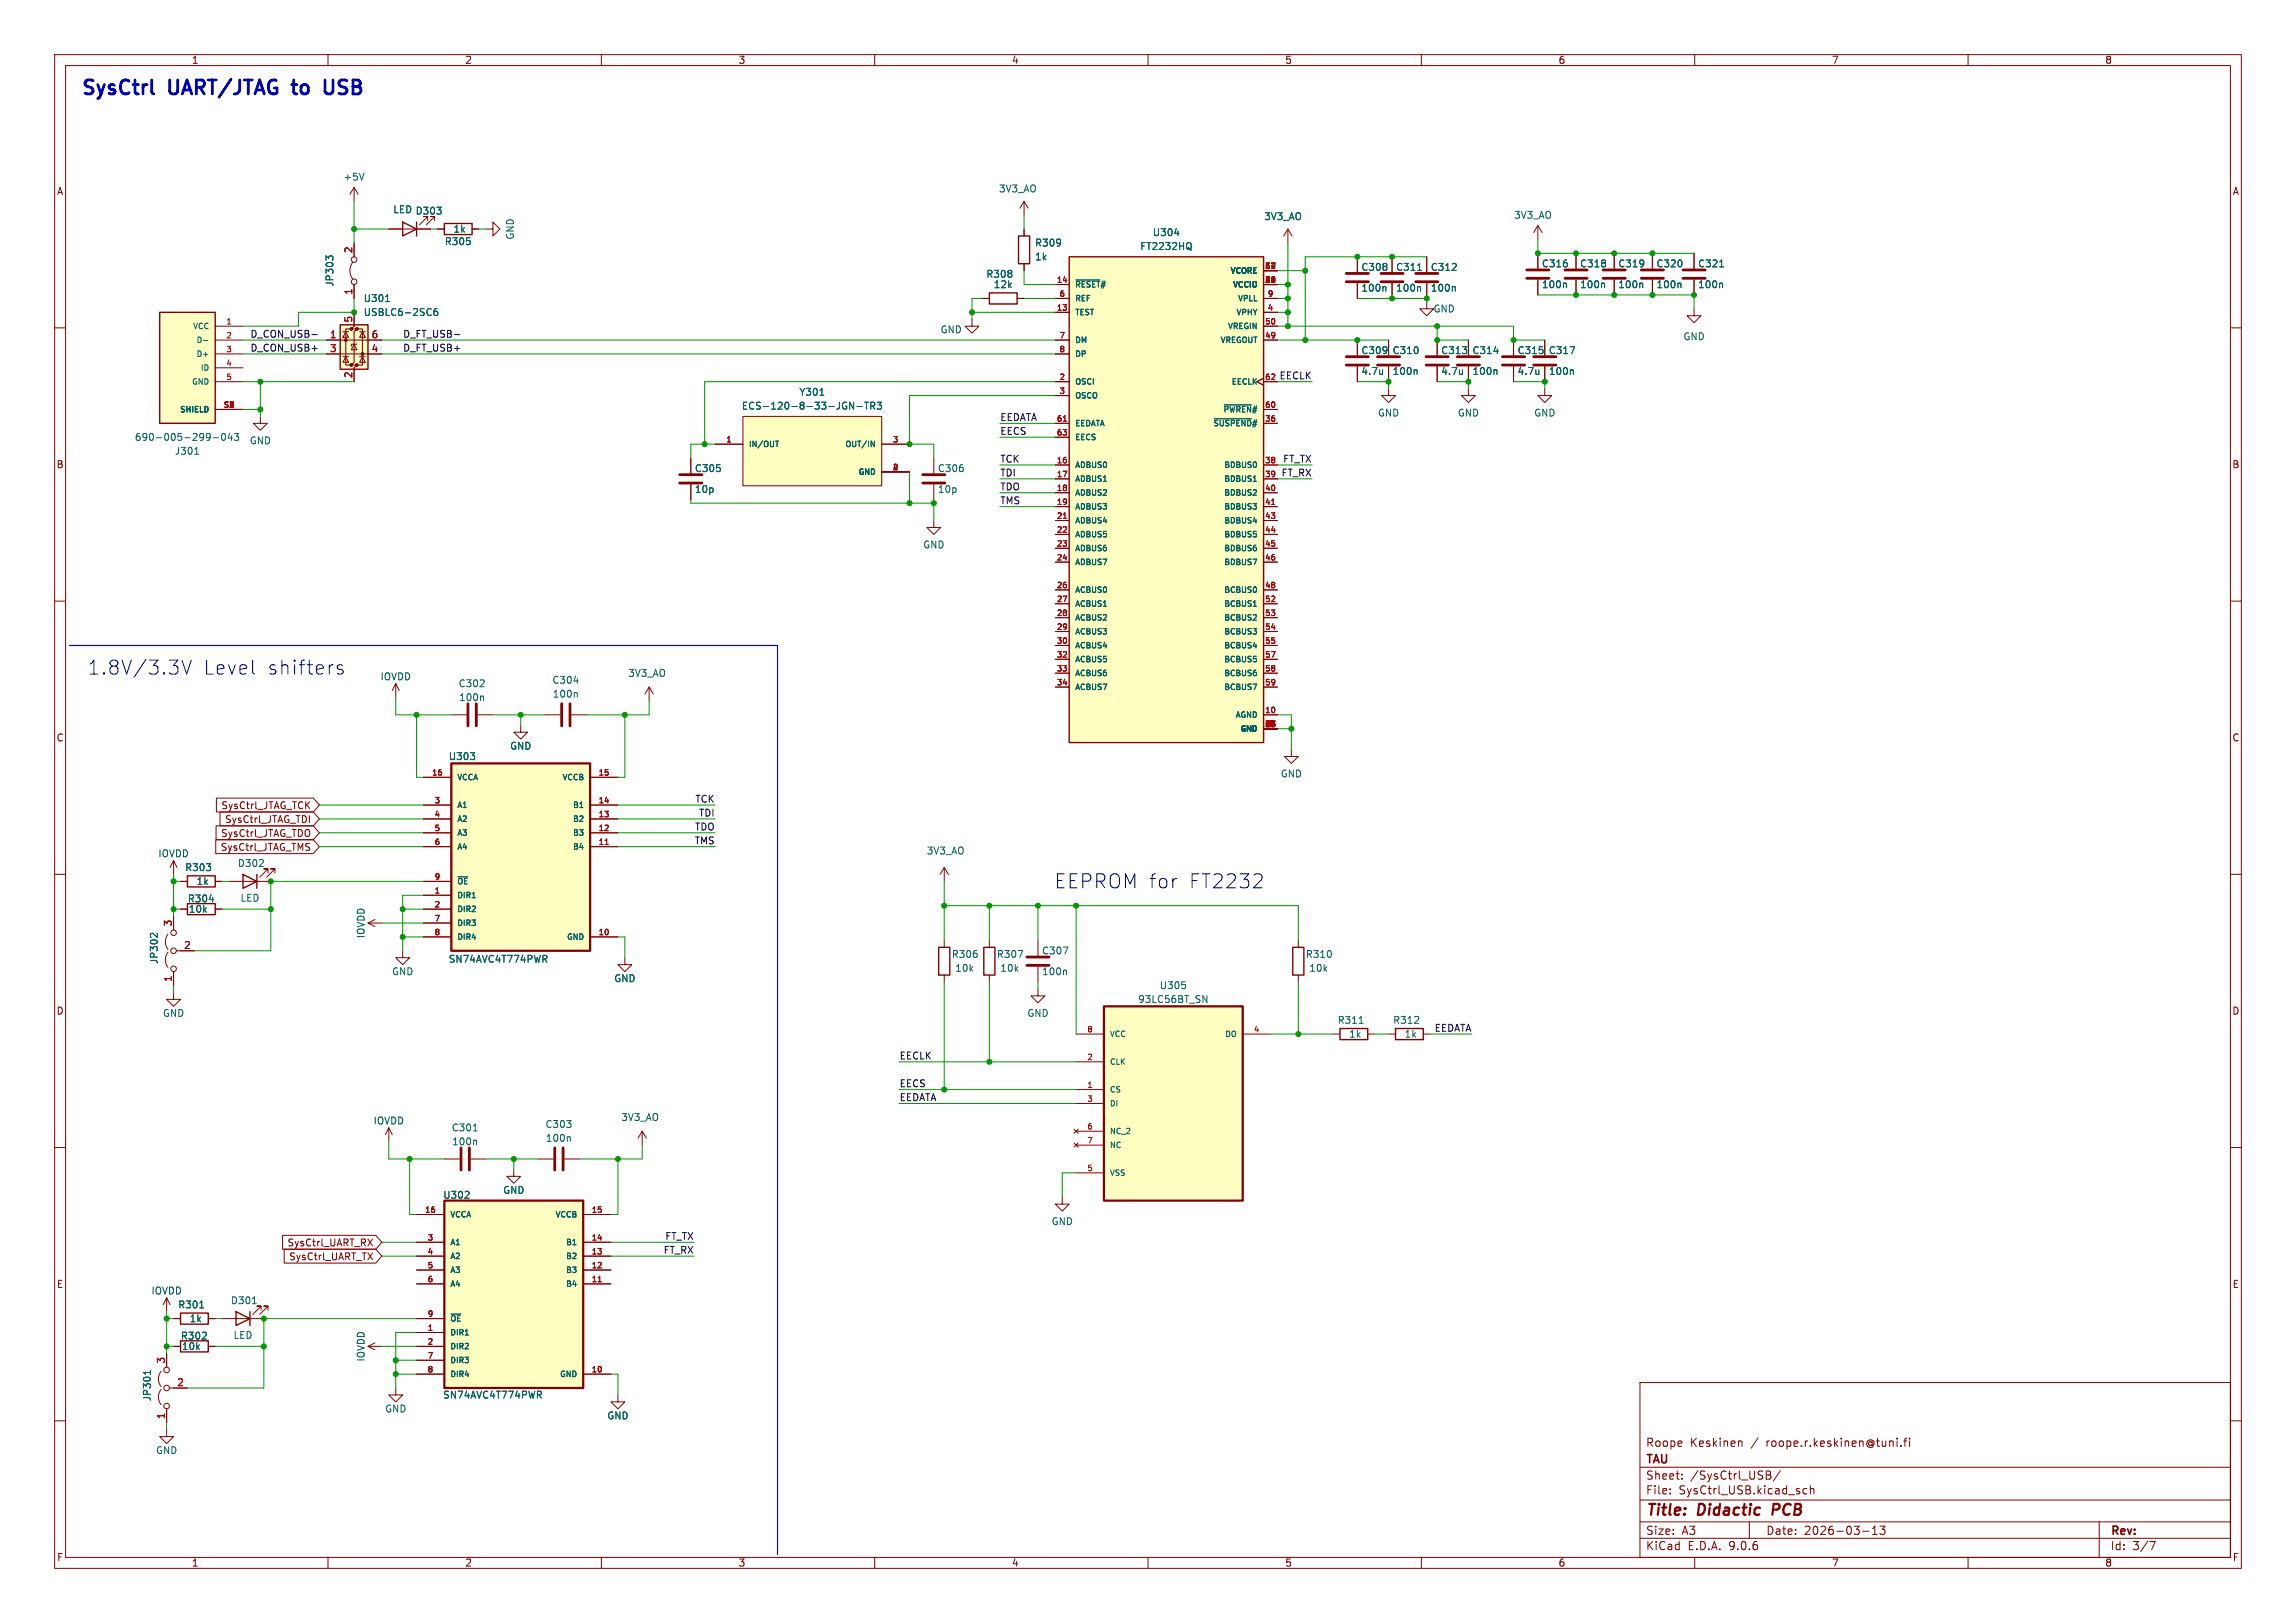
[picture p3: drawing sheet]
<svg xmlns="http://www.w3.org/2000/svg" width="420mm" height="297mm" viewBox="0 0 420 297" stroke-linecap="round" stroke-linejoin="round" font-family="sans-serif">
<defs><g id="words">
<g font-size="3.6" fill="#0000c2">
<text x="14.7" y="17.5">SysCtrl</text>
<text x="31.1" y="17.5">UART/JTAG</text>
<text x="54.8" y="17.5">to</text>
<text x="61.6" y="17.5">USB</text>
<text x="16" y="123.7">1.8V/3.3V</text>
<text x="37.2" y="123.7">Level</text>
<text x="48.8" y="123.7">shifters</text>
<text x="192.9" y="162.8">EEPROM for</text>
<text x="217.4" y="162.8">FT2232</text>
</g>
<g font-size="2.8" fill="#840000">
<text x="301" y="277.9">Title:</text>
<text x="310.6" y="277.9">Didactic</text>
<text x="325.1" y="277.9">PCB</text>
</g>
<g font-size="2.1" fill="#840000">
<text x="301" y="268.2">TAU</text>
<text x="301" y="265">Roope</text>
<text x="309.1" y="265">Keskinen</text>
<text x="320.4" y="265">/</text>
<text x="323.2" y="265">roope.r.keskinen@tuni.fi</text>
<text x="301" y="273.7">File:</text>
<text x="301" y="271">Sheet:</text>
<text x="307.1" y="273.7">SysCtrl_USB.kicad_sch</text>
<text x="309.2" y="271">/SysCtrl_USB/</text>
<text x="301" y="281.1">Size:</text>
<text x="307.6" y="281.1">A3</text>
<text x="323" y="281.1">Date:</text>
<text x="330" y="281.1">2026-03-13</text>
<text x="386" y="281.3">Rev:</text>
<text x="301" y="283.9">KiCad</text>
<text x="308.7" y="283.9">E.D.A.</text>
<text x="316.3" y="283.9">9.0.6</text>
<text x="386" y="283.9">Id:</text>
<text x="390.1" y="283.9">3/7</text>
</g>
<g font-size="1.8" fill="#840000">
<text x="35" y="11.9">1</text>
<text x="85" y="11.9">2</text>
<text x="135" y="11.9">3</text>
<text x="185" y="11.9">4</text>
<text x="235" y="11.9">5</text>
<text x="285" y="11.9">6</text>
<text x="335" y="11.9">7</text>
<text x="385" y="11.9">8</text>
<text x="10.3" y="35.9">A</text>
<text x="408.3" y="35.9">A</text>
<text x="10.3" y="85.9">B</text>
<text x="408.2" y="85.9">B</text>
<text x="10.3" y="135.9">C</text>
<text x="408.2" y="135.9">C</text>
<text x="40.4" y="148.3">SysCtrl_JTAG_TCK</text>
<text x="40.3" y="155.9">SysCtrl_JTAG_TMS</text>
<text x="40.3" y="153.4">SysCtrl_JTAG_TDO</text>
<text x="41.1" y="150.8">SysCtrl_JTAG_TDI</text>
<text x="10.3" y="185.9">D</text>
<text x="408.2" y="185.9">D</text>
<text x="52.5" y="228.3">SysCtrl_UART_RX</text>
<text x="52.8" y="230.8">SysCtrl_UART_TX</text>
<text x="10.3" y="235.9">E</text>
<text x="408.3" y="235.9">E</text>
<text x="10.3" y="285.9">F</text>
<text x="35" y="286.9">1</text>
<text x="85" y="286.9">2</text>
<text x="135" y="286.9">3</text>
<text x="185" y="286.9">4</text>
<text x="235" y="286.9">5</text>
<text x="285" y="286.9">6</text>
<text x="335" y="286.9">7</text>
<text x="385" y="286.9">8</text>
<text x="408.3" y="285.9">F</text>
</g>
<g font-size="1.8" fill="#006464">
<text x="62.7" y="33.2">+5V</text>
<text x="182.6" y="35.4">3V3_AO</text>
<text x="71.8" y="39.2">LED D303</text>
<text x="231.1" y="40.5">3V3_AO</text>
<text x="276.9" y="40.2">3V3_AO</text>
<text x="81.3" y="45.1">R305</text>
<text x="82.9" y="42.8">1k</text>
<text x="94.2" y="43.9" transform="rotate(-90 94.2 43.9)">GND</text>
<text x="189.2" y="45.3">R309</text>
<text x="189.2" y="47.9">1k</text>
<text x="208.5" y="45.9">FT2232HQ</text>
<text x="210.8" y="43.4">U304</text>
<text x="61.2" y="52.6" transform="rotate(-90 61.2 52.6)">JP303</text>
<text x="180.3" y="51">R308</text>
<text x="181.7" y="52.9">12k</text>
<text x="248.9" y="49.8">C308</text>
<text x="248.9" y="53.6">100n</text>
<text x="255.3" y="49.8">C311</text>
<text x="255.3" y="53.6">100n</text>
<text x="261.6" y="49.8">C312</text>
<text x="261.6" y="53.6">100n</text>
<text x="281.9" y="49.1">C316</text>
<text x="281.9" y="52.9">100n</text>
<text x="288.9" y="49.1">C318</text>
<text x="288.9" y="52.9">100n</text>
<text x="295.9" y="49.1">C319</text>
<text x="295.9" y="52.9">100n</text>
<text x="302.9" y="49.1">C320</text>
<text x="302.9" y="52.9">100n</text>
<text x="310.5" y="49.1">C321</text>
<text x="310.5" y="52.9">100n</text>
<text x="66.4" y="58">USBLC6-2SC6</text>
<text x="66.4" y="55.5">U301</text>
<text x="262.1" y="57.4">GND</text>
<text x="172" y="61.2">GND</text>
<text x="248.9" y="65">C309</text>
<text x="254.6" y="65">C310</text>
<text x="263.5" y="65">C313</text>
<text x="269.2" y="65">C314</text>
<text x="277.5" y="65">C315</text>
<text x="283.2" y="65">C317</text>
<text x="307.8" y="62.5">GND</text>
<text x="248.9" y="68.8">4.7u</text>
<text x="254.6" y="68.8">100n</text>
<text x="263.5" y="68.8">4.7u</text>
<text x="269.2" y="68.8">100n</text>
<text x="277.5" y="68.8">4.7u</text>
<text x="283.2" y="68.8">100n</text>
<text x="135.6" y="75.2">ECS-120-8-33-JGN-TR3</text>
<text x="146.1" y="72.6">Y301</text>
<text x="252" y="76.4">GND</text>
<text x="266.6" y="76.4">GND</text>
<text x="280.5" y="76.4">GND</text>
<text x="24.6" y="80.9">690-005-299-043</text>
<text x="31.9" y="83.4">J301</text>
<text x="45.6" y="81.5">GND</text>
<text x="127" y="86.6">C305</text>
<text x="171.5" y="86.6">C306</text>
<text x="127" y="90.4">10p</text>
<text x="171.5" y="90.4">10p</text>
<text x="168.8" y="100.6">GND</text>
<text x="83.8" y="126">C302</text>
<text x="101" y="125.3">C304</text>
<text x="114.8" y="124.1">3V3_AO</text>
<text x="83.9" y="128.5">100n</text>
<text x="101" y="127.9">100n</text>
<text x="93.2" y="137.4">GND</text>
<text x="82" y="139.3">U303</text>
<text x="234.2" y="142.5">GND</text>
<text x="33.8" y="159.6">R303</text>
<text x="43.4" y="158.9">D302</text>
<text x="169.4" y="156.6">3V3_AO</text>
<text x="34.3" y="165.3">R304</text>
<text x="34.4" y="167.2">10k</text>
<text x="35.9" y="162.2">1k</text>
<text x="43.9" y="165.2">LED</text>
<text x="29.1" y="176.5" transform="rotate(-90 29.1 176.5)">JP302</text>
<text x="71.6" y="178.7">GND</text>
<text x="82" y="176.4">SN74AVC4T774PWR</text>
<text x="112.3" y="179.9">GND</text>
<text x="174" y="175.5">R306</text>
<text x="174.6" y="178">10k</text>
<text x="182.3" y="175.5">R307</text>
<text x="182.9" y="178">10k</text>
<text x="190.5" y="174.9">C307</text>
<text x="190.5" y="178.7">100n</text>
<text x="238.8" y="175.5">R310</text>
<text x="239.4" y="178">10k</text>
<text x="208.1" y="183.7">93LC56BT_SN</text>
<text x="212" y="181.2">U305</text>
<text x="29.7" y="186.3">GND</text>
<text x="187.8" y="186.3">GND</text>
<text x="244.6" y="187.6">R311</text>
<text x="246.7" y="190.1">1k</text>
<text x="254.8" y="187.6">R312</text>
<text x="256.8" y="190.1">1k</text>
<text x="82.5" y="207.2">C301</text>
<text x="82.6" y="209.8">100n</text>
<text x="99.7" y="206.6">C303</text>
<text x="99.7" y="209.1">100n</text>
<text x="113.5" y="205.3">3V3_AO</text>
<text x="81" y="219.6">U302</text>
<text x="91.9" y="218.7">GND</text>
<text x="192.3" y="224.4">GND</text>
<text x="32.5" y="239.6">R301</text>
<text x="42.2" y="238.9">D301</text>
<text x="33" y="245.3">R302</text>
<text x="34.6" y="242.2">1k</text>
<text x="42.6" y="245.2">LED</text>
<text x="33.2" y="247.2">10k</text>
<text x="27.8" y="256.5" transform="rotate(-90 27.8 256.5)">JP301</text>
<text x="81" y="256.1">SN74AVC4T774PWR</text>
<text x="70.4" y="258.7">GND</text>
<text x="111" y="259.9">GND</text>
<text x="28.4" y="266.3">GND</text>
</g>
<g font-size="1.8" fill="#a90000">
<text x="64.5" y="46.4" transform="rotate(-90 64.5 46.4)">2</text>
<text x="64.5" y="59.1" transform="rotate(-90 64.5 59.1)">5</text>
<text x="64.5" y="54" transform="rotate(-90 64.5 54)">1</text>
<text x="60.3" y="62">1</text>
<text x="60.3" y="64.5">3</text>
<text x="67.9" y="62">6</text>
<text x="67.9" y="64.5">4</text>
<text x="64.5" y="69.3" transform="rotate(-90 64.5 69.3)">2</text>
<text x="31.5" y="169.6" transform="rotate(-90 31.5 169.6)">3</text>
<text x="33.6" y="173.7">2</text>
<text x="31.5" y="179.8" transform="rotate(-90 31.5 179.8)">1</text>
<text x="30.2" y="249.6" transform="rotate(-90 30.2 249.6)">3</text>
<text x="32.3" y="253.7">2</text>
<text x="30.2" y="259.8" transform="rotate(-90 30.2 259.8)">1</text>
</g>
<g font-size="1.8" fill="#0f0f0f">
<text x="45.7" y="61.9">D_CON_USB-</text>
<text x="45.7" y="64.4">D_CON_USB+</text>
<text x="73.7" y="61.9">D_FT_USB-</text>
<text x="73.7" y="64.4">D_FT_USB+</text>
<text x="234" y="69.5">EECLK</text>
<text x="182.9" y="77.1">EEDATA</text>
<text x="182.9" y="79.7">EECS</text>
<text x="182.9" y="89.8">TDO</text>
<text x="182.9" y="87.3">TDI</text>
<text x="182.9" y="84.7">TCK</text>
<text x="234.3" y="87.3">FT_RX</text>
<text x="234.6" y="84.7">FT_TX</text>
<text x="182.9" y="92.4">TMS</text>
<text x="127.1" y="147">TCK</text>
<text x="127.8" y="149.5">TDI</text>
<text x="127" y="154.6">TMS</text>
<text x="127" y="152.1">TDO</text>
<text x="262.3" y="188.9">EEDATA</text>
<text x="164.5" y="194">EECLK</text>
<text x="164.5" y="199">EECS</text>
<text x="164.5" y="201.6">EEDATA</text>
<text x="121.6" y="227">FT_TX</text>
<text x="121.3" y="229.5">FT_RX</text>
</g>
<g font-size="1.8" fill="#004848">
<text x="69" y="124.7">IOVDD</text>
<text x="28.3" y="157.1">IOVDD</text>
<text x="66.9" y="172.3" transform="rotate(-90 66.9 172.3)">IOVDD</text>
<text x="67.7" y="206">IOVDD</text>
<text x="27.1" y="237.1">IOVDD</text>
<text x="66.9" y="249.8" transform="rotate(-90 66.9 249.8)">IOVDD</text>
</g>
<g font-size="1.4" fill="#a90000">
<text x="193.2" y="51.8">14</text>
<text x="231.3" y="49.3">12</text>
<text x="231.3" y="51.8">31</text>
<text x="231.3" y="51.8">42</text>
<text x="41.3" y="59.4">1</text>
<text x="193.2" y="56.9">13</text>
<text x="193.7" y="54.4">6</text>
<text x="231.3" y="59.4">50</text>
<text x="231.8" y="54.4">9</text>
<text x="231.8" y="56.9">4</text>
<text x="41.3" y="62">2</text>
<text x="41.3" y="64.5">3</text>
<text x="193.7" y="62">7</text>
<text x="193.7" y="64.5">8</text>
<text x="231.3" y="62">49</text>
<text x="41.3" y="67.1">4</text>
<text x="41.3" y="69.6">5</text>
<text x="193.7" y="69.6">2</text>
<text x="231.3" y="69.6">62</text>
<text x="40.8" y="74.7">S1</text>
<text x="41.8" y="74.7">2</text>
<text x="193.2" y="77.2">61</text>
<text x="193.7" y="72.1">3</text>
<text x="231.3" y="74.7">60</text>
<text x="231.3" y="77.2">36</text>
<text x="132.7" y="81">1</text>
<text x="163.2" y="81">3</text>
<text x="193.2" y="79.8">63</text>
<text x="163.2" y="86.1">2</text>
<text x="193.2" y="84.8">16</text>
<text x="193.2" y="87.4">17</text>
<text x="193.2" y="89.9">18</text>
<text x="231.3" y="84.8">38</text>
<text x="231.3" y="87.4">39</text>
<text x="231.3" y="89.9">40</text>
<text x="193.2" y="92.5">19</text>
<text x="193.2" y="95">21</text>
<text x="231.3" y="92.5">41</text>
<text x="231.3" y="95">43</text>
<text x="193.2" y="97.5">22</text>
<text x="193.2" y="100.1">23</text>
<text x="231.3" y="97.5">44</text>
<text x="231.3" y="100.1">45</text>
<text x="193.2" y="102.6">24</text>
<text x="193.2" y="107.7">26</text>
<text x="231.3" y="102.6">46</text>
<text x="231.3" y="107.7">48</text>
<text x="193.2" y="110.2">27</text>
<text x="193.2" y="112.8">28</text>
<text x="231.3" y="110.2">52</text>
<text x="231.3" y="112.8">53</text>
<text x="193.2" y="115.3">29</text>
<text x="193.2" y="117.9">30</text>
<text x="231.3" y="115.3">54</text>
<text x="231.3" y="117.9">55</text>
<text x="193.2" y="120.4">32</text>
<text x="193.2" y="122.9">33</text>
<text x="193.2" y="125.5">34</text>
<text x="231.3" y="120.4">57</text>
<text x="231.3" y="122.9">58</text>
<text x="231.3" y="125.5">59</text>
<text x="231.3" y="130.6">10</text>
<text x="231.3" y="133.1">11</text>
<text x="231.3" y="133.1">21</text>
<text x="231.3" y="133.1">47</text>
<text x="231.3" y="133.1">5</text>
<text x="78.9" y="142">16</text>
<text x="109.4" y="142">15</text>
<text x="79.4" y="147.1">3</text>
<text x="79.4" y="149.6">4</text>
<text x="109.4" y="147.1">14</text>
<text x="109.4" y="149.6">13</text>
<text x="79.4" y="152.1">5</text>
<text x="79.4" y="154.7">6</text>
<text x="109.4" y="152.1">12</text>
<text x="109.4" y="154.7">11</text>
<text x="79.4" y="161">9</text>
<text x="79.4" y="163.6">1</text>
<text x="79.4" y="166.1">2</text>
<text x="79.4" y="168.7">7</text>
<text x="79.4" y="171.2">8</text>
<text x="109.4" y="171.2">10</text>
<text x="198.8" y="189">8</text>
<text x="229.3" y="189">4</text>
<text x="198.8" y="194.1">2</text>
<text x="198.8" y="199.1">1</text>
<text x="198.8" y="201.7">3</text>
<text x="198.8" y="206.8">6</text>
<text x="198.8" y="209.3">7</text>
<text x="198.8" y="214.4">5</text>
<text x="77.6" y="222">16</text>
<text x="108.1" y="222">15</text>
<text x="78.1" y="227.1">3</text>
<text x="108.1" y="227.1">14</text>
<text x="78.1" y="229.6">4</text>
<text x="78.1" y="232.2">5</text>
<text x="108.1" y="229.6">13</text>
<text x="108.1" y="232.2">12</text>
<text x="78.1" y="234.7">6</text>
<text x="108.1" y="234.7">11</text>
<text x="78.1" y="241">9</text>
<text x="78.1" y="243.6">1</text>
<text x="78.1" y="246.1">2</text>
<text x="78.1" y="248.7">7</text>
<text x="78.1" y="251.2">8</text>
<text x="108.1" y="251.2">10</text>
</g>
<g font-size="1.4" fill="#006464">
<text x="196.6" y="52.8">~{RESET}#</text>
<text x="225" y="50.3">VCORE</text>
<text x="225.4" y="52.8">VCCIO</text>
<text x="196.6" y="55.3">REF</text>
<text x="196.6" y="57.9">TEST</text>
<text x="226" y="57.9">VPHY</text>
<text x="226.3" y="55.3">VPLL</text>
<text x="35.2" y="60.4">VCC</text>
<text x="35.8" y="63">D-</text>
<text x="35.8" y="65.5">D+</text>
<text x="196.6" y="63">DM</text>
<text x="196.6" y="65.5">DP</text>
<text x="223.1" y="63">VREGOUT</text>
<text x="224.5" y="60.4">VREGIN</text>
<text x="35" y="70.6">GND</text>
<text x="36.6" y="68">ID</text>
<text x="196.6" y="70.6">OSCI</text>
<text x="225.2" y="70.6">EECLK</text>
<text x="32.8" y="75.7">SHIELD</text>
<text x="196.6" y="73.1">OSCO</text>
<text x="223.7" y="75.7">~{PWREN}#</text>
<text x="136.9" y="82">IN/OUT</text>
<text x="154.5" y="82">OUT/IN</text>
<text x="196.6" y="78.2">EEDATA</text>
<text x="196.6" y="80.7">EECS</text>
<text x="221.8" y="78.2">~{SUSPEND}#</text>
<text x="156.9" y="87.1">GND</text>
<text x="196.6" y="85.8">ADBUS0</text>
<text x="196.6" y="88.4">ADBUS1</text>
<text x="223.8" y="85.8">BDBUS0</text>
<text x="223.8" y="88.4">BDBUS1</text>
<text x="196.6" y="90.9">ADBUS2</text>
<text x="196.6" y="93.4">ADBUS3</text>
<text x="196.6" y="96">ADBUS4</text>
<text x="223.8" y="90.9">BDBUS2</text>
<text x="223.8" y="93.4">BDBUS3</text>
<text x="223.8" y="96">BDBUS4</text>
<text x="196.6" y="98.5">ADBUS5</text>
<text x="196.6" y="101.1">ADBUS6</text>
<text x="223.8" y="98.5">BDBUS5</text>
<text x="223.8" y="101.1">BDBUS6</text>
<text x="196.6" y="103.6">ADBUS7</text>
<text x="223.8" y="103.6">BDBUS7</text>
<text x="196.6" y="108.7">ACBUS0</text>
<text x="196.6" y="111.2">ACBUS1</text>
<text x="196.6" y="113.8">ACBUS2</text>
<text x="223.8" y="108.7">BCBUS0</text>
<text x="223.8" y="111.2">BCBUS1</text>
<text x="223.8" y="113.8">BCBUS2</text>
<text x="196.6" y="116.3">ACBUS3</text>
<text x="196.6" y="118.8">ACBUS4</text>
<text x="223.8" y="116.3">BCBUS3</text>
<text x="223.8" y="118.8">BCBUS4</text>
<text x="196.6" y="121.4">ACBUS5</text>
<text x="196.6" y="123.9">ACBUS6</text>
<text x="223.8" y="121.4">BCBUS5</text>
<text x="223.8" y="123.9">BCBUS6</text>
<text x="196.6" y="126.5">ACBUS7</text>
<text x="223.8" y="126.5">BCBUS7</text>
<text x="225.9" y="131.5">AGND</text>
<text x="226.8" y="134.1">GND</text>
<text x="83.6" y="143">VCCA</text>
<text x="102.8" y="143">VCCB</text>
<text x="83.6" y="148.1">A1</text>
<text x="104.7" y="148.1">B1</text>
<text x="83.6" y="150.6">A2</text>
<text x="83.6" y="153.1">A3</text>
<text x="83.6" y="155.7">A4</text>
<text x="104.7" y="150.6">B2</text>
<text x="104.7" y="153.1">B3</text>
<text x="104.7" y="155.7">B4</text>
<text x="83.6" y="162">~{OE}</text>
<text x="83.6" y="164.6">DIR1</text>
<text x="83.6" y="167.1">DIR2</text>
<text x="83.6" y="169.6">DIR3</text>
<text x="83.6" y="172.2">DIR4</text>
<text x="103.6" y="172.2">GND</text>
<text x="202.9" y="190">VCC</text>
<text x="224" y="190">DO</text>
<text x="202.9" y="195">CLK</text>
<text x="202.9" y="200.1">CS</text>
<text x="202.9" y="202.7">DI</text>
<text x="202.9" y="207.7">NC_2</text>
<text x="202.9" y="210.3">NC</text>
<text x="202.9" y="215.4">VSS</text>
<text x="82.3" y="223">VCCA</text>
<text x="101.5" y="223">VCCB</text>
<text x="82.3" y="228.1">A1</text>
<text x="82.3" y="230.6">A2</text>
<text x="82.3" y="233.1">A3</text>
<text x="103.4" y="228.1">B1</text>
<text x="103.4" y="230.6">B2</text>
<text x="103.4" y="233.1">B3</text>
<text x="82.3" y="235.7">A4</text>
<text x="103.4" y="235.7">B4</text>
<text x="82.3" y="242">~{OE}</text>
<text x="82.3" y="244.6">DIR1</text>
<text x="82.3" y="247.1">DIR2</text>
<text x="82.3" y="249.7">DIR3</text>
<text x="82.3" y="252.2">DIR4</text>
<text x="102.3" y="252.2">GND</text>
</g>
</g></defs>
<g fill="none" stroke="#840000" stroke-width=".18">
<path d="M10 10h400v277h-400zM12 12h396v273h-396zM60 10v2M110 10v2M160 10v2M210 10v2M260 10v2M310 10v2M360 10v2M261 47v2.8M261 51.8v2.8M281.3 46.4v2.7"/>
<path d="M281.3 51.2v2.8M302.3 46.4v2.7M302.3 51.2v2.8M309.9 46.4v2.7M309.9 51.2v2.8M10 60h2M408 60h2M10 110h2M408 110h2M10 160h2M408 160h2M181 172.1v1.3"/>
<path d="M181 178.4v1.3M10 210h2M408 210h2M300 253h108v32h-108zM10 260h2M300 278.5h108M300 274.5h108M300 268.5h108M305.5 273.2v.2M305.5 272.5v.1M307.7 270.5v.2M307.7 269.8v.1"/>
<path d="M318.2 263.7h.2l.3 .2v.8M320 278.5v3M323.1 269.2h.5l.2 .1 .1 .3-.3 .3M323.1 269.9h.5M323.6 269.9a.4 .4 0 0 1 .4 .4 .4 .4 0 0 1-.3 .4h-.6M325.7 269.1l-1.3 1.9M330.5 272.5l-.4-.1-.3 .3v.4l.1 .2h.6M331.2 272.5l.2-.1 .3 .1 .1 .9M331.2 271.9v1.5M342.5 279.7l.4-.4v1.5M343.9 279.3h.9l-.5 .6 .4 .1v.6l-.2 .2h-.4l-.2-.2M347 263.2v.1"/>
<path d="M347 263.7v1M347.7 264.5v.2M348.2 263.7h.6M348.8 263.2l-.4 .2v1.3M349.3 263.2v.1M349.3 263.7v1M384 278.5v6.5M408 260h2M60 285v2M110 285v2M160 285v2M210 285v2"/>
<path d="M260 285v2M300 281.5h108M310 285v2M340.7 280.2h1.2M342.5 280.8h.9M360 285v2M393.2 282.1h1l-.6 1.5"/>
</g>
<path d="M324.4 275.2l-.2 2" fill="none" stroke="#840000" stroke-width=".4"/>
<path d="M259 50h4M259 51.6h4M279.3 49.4h4M279.3 50.9h4M300.2 49.4h4.1M300.2 50.9h4.1M307.8 49.4h4.1M307.8 50.9h4.1" fill="none" stroke="#840000" stroke-width=".51"/>
<path d="M266 52.4l.2 .2v.7M286.3 51.8l.2 .2v.6M307.3 51.8l.2 .2v.6M314.6 48.8h.7M314.9 51.8l.2 .2v.6M186.2 173.9h.9l-.6 1.3" fill="none" stroke="#006464" stroke-width=".18"/>
<path d="M180 173.4h2v5h-2z" fill="none" stroke="#840000" stroke-width=".25"/>
<path d="M82.5 139.7h25.4v34.3h-25.4z" fill="#ffffc2"/>
<path d="M82.5 139.7h25.4v34.3h-25.4z" fill="none" stroke="#840000" stroke-width=".41"/>
<g fill="none" stroke="#840000" stroke-width=".18">
<path d="M235.6 41.9l-.8 1.3M235.6 41.9l.7 1.3M235.6 41.9v2.6M248.3 47v2.8M248.3 51.8v2.8M281.3 41.3l-.8 1.2M281.3 41.3l.8 1.2M281.3 41.3v2.5M288.3 46.4v2.7M288.3 51.2v2.8M295.3 46.4v2.7M295.3 51.2v2.8"/>
<path d="M309.9 56.5v1.3h1.2l-1.2 1.3-1.3-1.3h1.3M262.9 62.2v2.8M262.9 67.1v2.8M268.6 71.1v1.3h1.3l-1.3 1.3-1.3-1.3h1.3M268.6 62.2v2.8M268.6 67.1v2.8M276.9 62.2v2.8M276.9 67.1v2.8M282.6 71.1v1.3h1.2l-1.2 1.3-1.3-1.3h1.3M282.6 62.2v2.8M282.6 67.1v2.8M170.8 95.3v1.2h1.3l-1.3 1.3-1.3-1.3h1.3"/>
<path d="M170.8 83.8v2.8M170.8 88.6v2.8M95.2 132.7v1.3h1.3l-1.3 1.3-1.2-1.3h1.2M77.5 142.2h5M77.5 147.3h5M77.5 149.9h5M77.5 152.4h5M77.5 154.9h5M107.9 142.2h5.1M107.9 147.3h5.1M107.9 149.9h5.1M107.9 152.4h5.1"/>
<path d="M107.9 154.9h5.1M77.5 161.3h5M77.5 163.8h5M77.5 166.4h5M77.5 168.9h5M77.5 171.5h5M107.9 171.5h5.1M114.3 175.3v1.2h1.3l-1.3 1.3-1.3-1.3h1.3M237.5 172.1v1.3M237.5 178.4v1.3M243.8 189.2h1.3M250.2 189.2h1.3"/>
</g>
<g fill="none" stroke="#006464" stroke-width=".18">
<path d="M253.3 52.4l.2 .2v.7M293.3 51.8l.2 .2v.6M300.3 51.8l.2 .2v.6M267.5 67.7v.8M267.5 68.4l-.1 .1M273.3 64.3h.8M273.6 67.7l.2 .2v.6M281.5 67.7v.8M281.5 68.4l-.1 .1M287.2 63.4h.8l-.5 1.3M287.6 67.7l.2 .2v.6M86 137.7h.8l-.4 .5"/>
<path d="M86.8 138.3v.6M83.8 160.5h1.7M99.3 174.8h.5l.2 .3-.1 .3-.6 .1M99.6 175.5l.4 .6M248.6 187.3h.7"/>
</g>
<path d="M110.7 154.6h.6" fill="none" stroke="#a90000" stroke-width=".18"/>
<g fill="none" stroke="#840000" stroke-width=".51">
<path d="M246.3 50h4M246.3 51.6h4M286.3 49.4h4M286.3 50.9h4M293.2 49.4h4.1M293.2 50.9h4.1M260.9 65.3h4M260.9 66.8h4M266.6 65.3h4M266.6 66.8h4M274.8 65.3h4.1M274.8 66.8h4.1"/>
<path d="M280.5 65.3h4.1M280.5 66.8h4.1M168.8 86.9h4M168.8 88.4h4"/>
</g>
<path d="M236.5 173.4h2v5h-2zM245.1 188.2h5.1v2h-5.1z" fill="none" stroke="#840000" stroke-width=".25"/>
<path d="M195.6 47h35.5v88.9h-35.5z" fill="#ffffc2"/>
<path d="M181 53.6h5.1v2h-5.1zM186.3 43.2h2v5.1h-2zM195.6 47h35.5v88.9h-35.5zM171.7 173.4h2v5h-2zM255.3 188.2h5v2h-5zM33 245.4h5.1v2h-5.1zM33 240.3h5.1v2h-5.1zM43.2 240l2.5 1.3-2.5 1.3zM45.7 240v2.6" fill="none" stroke="#840000" stroke-width=".25"/>
<g fill="none" stroke="#840000" stroke-width=".18">
<path d="M177.8 58.4v1.3h1.3l-1.3 1.3-1.3-1.3h1.3M179.7 54.6h1.3M186.1 54.6h1.2M187.3 41.9v1.3M187.3 48.3v1.2M193 52.1h2.6M193 54.6h2.6M193 57.2h2.6M231.1 52.1h2.6M231.1 54.6h2.6M231.1 57.2h2.6M231.1 49.5h2.6"/>
<path d="M231.1 59.7h2.6M254.6 47v2.8M254.6 51.8v2.8M261 55.2v1.3h1.3l-1.3 1.3-1.3-1.3h1.3M193 62.2h2.6M193 64.8h2.6M193 69.9h2.6M193 72.4h2.6M193 77.5h2.6M231.1 69.2l-1.2 .7 1.2 .6M231.1 62.2h2.6M231.1 69.9h2.6"/>
<path d="M231.1 77.5h2.6M231.1 74.9h2.6M248.3 62.2v2.8M248.3 67.1v2.8M254 71.1v1.3h1.3l-1.3 1.3-1.3-1.3h1.3M254 62.2v2.8M254 67.1v2.8M193 80h2.6M193 85.1h2.6M193 87.6h2.6M193 90.2h2.6M193 92.7h2.6"/>
<path d="M193 95.3h2.6M193 97.8h2.6M231.1 85.1h2.6M231.1 87.6h2.6M231.1 90.2h2.6M231.1 92.7h2.6M231.1 95.3h2.6M231.1 97.8h2.6M193 100.3h2.6M193 102.9h2.6M193 108h2.6M193 110.5h2.6"/>
<path d="M193 113h2.6M193 115.6h2.6M193 118.1h2.6M231.1 100.3h2.6M231.1 102.9h2.6M231.1 108h2.6M231.1 110.5h2.6M231.1 113h2.6M231.1 115.6h2.6M231.1 118.1h2.6M71.8 126.4l.6-1.3v2.5M72.4 125.1l.6 1.3"/>
<path d="M82.5 130.8h2.8M87.4 130.8h2.8M99.7 130.8h2.8M104.5 130.8h2.8M118.7 125.7l-.7 1.3M118.7 125.7l.8 1.3M118.7 125.7v2.6M193 120.7h2.6M193 123.2h2.6M193 125.7h2.6M231.1 120.7h2.6M231.1 123.2h2.6"/>
<path d="M231.1 125.7h2.6M231.1 130.8h2.6M231.1 133.4h2.6M236.2 137.2v1.2h1.3l-1.3 1.3-1.3-1.3h1.3M31.7 157.5l-.6 1.3M32.4 158.8l-.7-1.3v2.5M172.7 158.8l-.7 1.2M172.7 158.8l.8 1.2M172.7 158.8v2.5M68.6 168.3l-1.3 .6M69.8 168.9h-2.5l1.3 .6M73.7 174v1.3h1.2l-1.2 1.2-1.3-1.2h1.3"/>
<path d="M172.7 172.1v1.3M172.7 178.4v1.3M254 189.2h1.3M260.3 189.2h1.3M30.5 237.5l-.7 1.3M31.1 238.8l-.6-1.3v2.5M47.8 239.8v-.8h-.8h.8l-1.6 1.5M49 239.8v-.8h-.7h.7l-1.5 1.5M29.5 254.3a2.26 2.26 0 0 0 0 2.7M29.5 251a2.26 2.26 0 0 0 0 2.7M30.5 247.6v2.6M30.5 257.8v2.5"/>
<path d="M31 254h3.3M31.7 246.4h1.3M31.7 241.3h1.3M38.1 246.4h1.3M38.1 241.3h1.3M40.6 241.3h7.7M68.6 245.7l-1.3 .7M69.8 246.4h-2.5l1.3 .6M72.4 254v1.3h1.3l-1.3 1.2-1.3-1.2h1.3"/>
<circle cx="30.5" cy="257.3" r=".51"/>
<circle cx="30.5" cy="254" r=".51"/>
<circle cx="30.5" cy="250.7" r=".51"/>
</g>
<g fill="none" stroke="#006464" stroke-width=".18">
<path d="M196.8 51.2h4.4M214.9 42.7h.8M217.7 44.5a.9 .9 0 0 1 0 1.1l.3 .2M259.3 49.5h.7M259.7 52.4l.2 .2v.7M222.1 76.6h6.8M223.9 74.1h5M252.9 67.7v.8M252.9 68.4l-.1 .1M259 67.7l.2 .2v.6M229.2 88.1h.6M229.2 111h.6"/>
<path d="M88.3 127.4l.1 .1v.7M105 124.6h.8M105.4 126.7l.2 .2v.7M36.5 239.3h.8M46.2 238.6h.7M27.5 250.8v.7M27.5 251.2h-1.3l.2 .1"/>
</g>
<path d="M194.5 77.1h.6M194.5 94.9h.6M232.6 92.3h.6" fill="none" stroke="#a90000" stroke-width=".18"/>
<path d="M252.6 50h4.1M252.6 51.6h4.1M246.3 65.3h4M246.3 66.8h4M252 65.3h4M252 66.8h4M85.6 128.8v4M87.1 128.8v4M102.7 128.8v4M104.3 128.8v4" fill="none" stroke="#840000" stroke-width=".51"/>
<path d="M135.9 76.2h25.4v12.7h-25.4z" fill="#ffffc2"/>
<g fill="none" stroke="#840000" stroke-width=".18">
<path d="M64.5 48a2.54 2.54 0 0 0 0 3.1M64.8 44.5v2.5M64.8 52.1v2.5M80 41.9h1.3M86.4 41.9h1.2M88.9 41.9h1.3v-1.3l1.2 1.3-1.2 1.3v-1.3M135.9 76.2h25.4v12.7h-25.4zM126.4 83.8v2.8M126.4 88.6v2.8M130.8 81.3h5.1M161.3 81.3h5.1M161.3 86.4h5.1"/>
<path d="M189.9 172.1v2.8M189.9 176.9v2.8M189.9 181v1.2h1.2l-1.2 1.3-1.3-1.3h1.3"/>
<circle cx="64.8" cy="51.6" r=".51"/>
<circle cx="64.8" cy="47.5" r=".51"/>
</g>
<g fill="none" stroke="#006464" stroke-width=".18">
<path d="M60.1 47.3l-.5-.5v.8M60.1 47.1l.3-.3h.3l.2 .3M150 72.3h.7M155.4 73.6l.7 1.3v-1.3M156.8 74.4h.9M158.1 73.6h.8M158.5 73.6v1.3M159.3 74.3l.6-.1 .1-.2v-.3l-.7-.1v1.3M159.6 74.3l.4 .6M160.4 73.6h.8l-.4 .5 .4 .1v.6l-.2 .1-.6-.1M141.8 80.7h.6M159.4 80.7l.5 1v-1"/>
<path d="M194.5 173.3h.8l-.5 1.3M194.9 177.5l.2 .2v.7"/>
</g>
<path d="M124.3 86.9h4.1M124.3 88.4h4.1M187.8 175.1h4.1M187.8 176.7h4.1" fill="none" stroke="#840000" stroke-width=".51"/>
<path d="M81.3 40.9h5.1v2h-5.1z" fill="none" stroke="#840000" stroke-width=".25"/>
<path d="M62.2 59.4h5.1v8.2h-5.1z" fill="#ffffc2"/>
<g fill="#840000" stroke="#840000" stroke-width=".18">
<circle cx="63.2" cy="62.2" r=".25"/>
<circle cx="64.3" cy="60.2" r=".25"/>
<circle cx="64.3" cy="66.8" r=".25"/>
<circle cx="65.3" cy="60.2" r=".25"/>
<circle cx="65.3" cy="66.8" r=".25"/>
<circle cx="66.3" cy="64.8" r=".25"/>
</g>
<g fill="none" stroke="#840000" stroke-width=".18">
<path d="M64.8 34.3v2.5M64.8 34.3l-.8 1.3M64.8 34.3l.7 1.3M64.8 57.2v2.5l-.5 .5h1l-.5 .5v5.6l-.5 .5h1l-.5 .5v2.6M47.6 76.2v1.3h1.3l-1.3 1.2-1.2-1.2h1.2M59.7 62.2h10.1M59.7 64.8h10.1M62.7 65.3h1.1M62.7 60.7h1.1M63.2 60.7l.6 1h-1.1zM63.2 65.3l.6 1h-1.1zM64.3 60.2h-1.1v6.6h1.1"/>
<path d="M64.8 63l.5 1h-1zM65.3 63h-1v.4M65.3 60.2h1v6.6h-1M65.8 65.3h1M65.8 60.7h1M66.3 60.7l.5 1h-1zM66.3 65.3l.5 1h-1zM49 159.8v-.8h-.7h.7l-1.5 1.5M50.3 159.8v-.8h-.8h.8l-1.5 1.5M30.7 174.2a2.26 2.26 0 0 0 0 2.8M30.7 170.9a2.26 2.26 0 0 0 0 2.8M31.7 167.6v2.6"/>
<path d="M31.7 177.8v2.5M32.3 174h3.3M33 161.3h1.3M33 166.4h1.3M39.4 161.3h1.2M39.4 166.4h1.2M41.9 161.3h7.6M31.7 181.6v1.3h1.3l-1.3 1.3-1.2-1.3h1.2M70.5 207.6l.6-1.2v2.5M71.1 206.4l.7 1.2M81.3 212.1h2.8M86.1 212.1h2.8"/>
<path d="M94 214v1.3h1.2l-1.2 1.2-1.3-1.2h1.3M98.4 212.1h2.8M103.3 212.1h2.7M117.5 207l-.8 1.3M117.5 207l.7 1.3M117.5 207v2.6M30.5 261.6v1.3h1.2l-1.2 1.3-1.3-1.3h1.3"/>
<circle cx="31.8" cy="170.7" r=".51"/>
<circle cx="31.8" cy="174" r=".51"/>
<circle cx="31.8" cy="177.3" r=".51"/>
</g>
<path d="M62.2 59.4h5.1v8.2h-5.1zM34.3 160.3h5.1v2h-5.1zM34.3 165.4h5.1v2h-5.1zM44.4 160l2.6 1.3-2.6 1.3zM47 160v2.6" fill="none" stroke="#840000" stroke-width=".25"/>
<path d="M66.6 31.7l-.4 1.3M70.5 55.2h.7M80 56.5h-.4a.86 .86 0 0 0 0 1.2l.4-.1 .1-.4-.3-.3-.3 .1-.1 .2M28.8 170.8v.8l-.8-.7-.3-.1-.2 .2M38.3 164.6h.8M86.6 207h.7M87 208.6l.2 .2v.7M104.1 208l.2 .2v.7" fill="none" stroke="#006464" stroke-width=".18"/>
<path d="M84.3 210.1v4M85.9 210.1v4M101.5 210.1v4M103 210.1v4" fill="none" stroke="#840000" stroke-width=".51"/>
<path d="M29.2 57.2h10.2v20.3h-10.2z" fill="#ffffc2"/>
<path d="M29.2 57.2h10.2v20.3h-10.2zM73.7 40.6l2.5 1.3-2.5 1.3zM76.2 40.6v2.6" fill="none" stroke="#840000" stroke-width=".25"/>
<path d="M187.3 36.8l-.7 1.3M187.3 36.8l.8 1.3M187.3 36.8v2.6M39.4 59.7h5M71.1 41.9h7.6M78.2 40.4v-.8h-.7h.7l-1.5 1.5M79.5 40.4v-.8h-.8h.8l-1.5 1.5M39.4 62.2h5M39.4 64.8h5M39.4 67.3h5M39.4 69.9h5M39.4 74.9h5" fill="none" stroke="#840000" stroke-width=".18"/>
<path d="M37.2 62.3h.8M40.7 79.4l.1-.1a.68 .68 0 0 1 .5 .7 .68 .68 0 0 1-.5 .6 .84 .84 0 0 1-.1-1.2zM42 79.3l-.3 .9h.8M42.3 79.7v.9M42.9 79.3h.8l-.5 .5 .4 .1v.6l-.2 .1-.5-.1M35.6 83.1h.7M39 80.1h1" fill="none" stroke="#006464" stroke-width=".18"/>
<path d="M201.9 184.2h25.4v35.5h-25.4z" fill="#ffffc2"/>
<path d="M201.9 184.2h25.4v35.5h-25.4z" fill="none" stroke="#840000" stroke-width=".41"/>
<g fill="none" stroke="#840000" stroke-width=".18">
<path d="M196.8 189.2h5.1M196.8 194.3h5.1M196.8 199.4h5.1M227.3 189.2h5.1M194.3 219.1v1.2h1.3l-1.3 1.3-1.3-1.3h1.3M196.5 206.6l.7 .8M196.5 209.2l.7 .7M196.8 201.9h5.1M196.8 207h5.1M196.8 209.6h5.1M196.8 214.6h5.1M197.2 206.6l-.7 .8"/>
<path d="M197.2 209.2l-.7 .7"/>
</g>
<path d="M216.8 180.3v.5M220 182.2l.8 1.3v-1.3" fill="none" stroke="#006464" stroke-width=".18"/>
<path d="M81.3 219.7h25.4v34.3h-25.4z" fill="#ffffc2"/>
<path d="M81.3 219.7h25.4v34.3h-25.4z" fill="none" stroke="#840000" stroke-width=".41"/>
<g fill="none" stroke="#840000" stroke-width=".18">
<path d="M64.8 44.5v2.5M64.8 52.1v2.5M64.8 57.2v2.5M71.1 41.9h2.6M76.2 41.9h2.5M80 41.9h1.3M86.4 41.9h1.2M179.7 54.6h1.3M186.1 54.6h1.2M187.3 41.9v1.3M187.3 48.3v1.2M193 52.1h2.6"/>
<path d="M193 54.6h2.6M193 57.2h2.6M231.1 52.1h2.6M231.1 54.6h2.6M231.1 57.2h2.6M231.1 49.5h2.6M231.1 59.7h2.6M248.3 47v2.8M248.3 51.8v2.8M254.6 47v2.8M254.6 51.8v2.8M261 47v2.8"/>
<path d="M261 51.8v2.8M281.3 46.4v2.7M281.3 51.2v2.8M288.3 46.4v2.7M288.3 51.2v2.8M295.3 46.4v2.7M295.3 51.2v2.8M302.3 46.4v2.7M302.3 51.2v2.8M309.9 46.4v2.7M309.9 51.2v2.8M59.7 62.2h2.5"/>
<path d="M59.7 64.8h2.5M64.8 67.3v2.6M67.3 62.2h2.5M67.3 64.8h2.5M193 62.2h2.6M193 64.8h2.6M193 69.9h2.6M193 72.4h2.6M193 77.5h2.6M231.1 69.2l-1.2 .7 1.2 .6M231.1 62.2h2.6M231.1 69.9h2.6"/>
<path d="M231.1 77.5h2.6M231.1 74.9h2.6M248.3 62.2v2.8M248.3 67.1v2.8M254 62.2v2.8M254 67.1v2.8M262.9 62.2v2.8M262.9 67.1v2.8M268.6 62.2v2.8M268.6 67.1v2.8M276.9 62.2v2.8M276.9 67.1v2.8"/>
<path d="M282.6 62.2v2.8M282.6 67.1v2.8M126.4 83.8v2.8M126.4 88.6v2.8M130.8 81.3h5.1M161.3 81.3h5.1M161.3 86.4h5.1M193 80h2.6M193 85.1h2.6M193 87.6h2.6M193 90.2h2.6M193 92.7h2.6"/>
<path d="M193 95.3h2.6M193 97.8h2.6M231.1 85.1h2.6M231.1 87.6h2.6M231.1 90.2h2.6M231.1 92.7h2.6M231.1 95.3h2.6M231.1 97.8h2.6M193 100.3h2.6M193 102.9h2.6M193 108h2.6M193 110.5h2.6"/>
<path d="M193 113h2.6M193 115.6h2.6M193 118.1h2.6M231.1 100.3h2.6M231.1 102.9h2.6M231.1 108h2.6M231.1 110.5h2.6M231.1 113h2.6M231.1 115.6h2.6M231.1 118.1h2.6M193 120.7h2.6M193 123.2h2.6"/>
<path d="M193 125.7h2.6M231.1 120.7h2.6M231.1 123.2h2.6M231.1 125.7h2.6M231.1 130.8h2.6M231.1 133.4h2.6M39.5 153.7h17.8l1.1 1.2-1.1 1.3h-17.8zM39.5 151.1h17.8l1.1 1.3-1.1 1.3h-17.8zM39.6 146h17.7l1.1 1.3-1.1 1.3h-17.7zM40.3 148.6h17l1.1 1.3-1.1 1.2h-17zM56.6 149.3v1.2M77.5 142.2h5"/>
<path d="M77.5 147.3h5M77.5 149.9h5M77.5 152.4h5M77.5 154.9h5M107.9 142.2h5.1M107.9 147.3h5.1M107.9 149.9h5.1M107.9 152.4h5.1M107.9 154.9h5.1M31.7 167.6v2.6M31.7 177.8v2.5M33 161.3h1.3"/>
<path d="M33 166.4h1.3M33 174h2.6M39.4 161.3h1.2M39.4 166.4h1.2M77.5 161.3h5M77.5 163.8h5M77.5 166.4h5M77.5 168.9h5M77.5 171.5h5M107.9 171.5h5.1M51.7 226.1h17l1.1 1.2-1.1 1.3h-17zM52 228.6h16.7l1.1 1.3-1.1 1.2h-16.7z"/>
<path d="M67.3 229.3l.8 1.2M67.3 226.7l.8 1.3M68.1 229.3l-.8 1.2M68.1 226.7l-.8 1.3M76.2 222.2h5.1M76.2 227.3h5.1M76.2 229.9h5.1M76.2 232.4h5.1M76.2 234.9h5.1M106.7 222.2h5.1M106.7 227.3h5.1M106.7 229.9h5.1"/>
<path d="M106.7 232.4h5.1M106.7 234.9h5.1M30.5 247.6v2.6M30.5 257.8v2.5M31.7 241.3h1.3M31.7 246.4h1.3M31.7 254h2.6M38.1 241.3h1.3M38.1 246.4h1.3M76.2 241.3h5.1M76.2 243.8h5.1M76.2 246.4h5.1"/>
<path d="M76.2 248.9h5.1M76.2 251.5h5.1M106.7 251.5h5.1M113 255.3v1.2h1.3l-1.3 1.3-1.2-1.3h1.2"/>
</g>
<g fill="none" stroke="#006464" stroke-width=".18">
<path d="M60.1 47.3l-.5-.5v.8M60.1 47.1l.3-.3h.3l.2 .3M70.5 55.2h.7M80 56.5h-.4a.86 .86 0 0 0 0 1.2l.4-.1 .1-.4-.3-.3-.3 .1-.1 .2M196.8 51.2h4.4M214.9 42.7h.8M217.7 44.5a.9 .9 0 0 1 0 1.1l.3 .2M253.3 52.4l.2 .2v.7M259.3 49.5h.7M259.7 52.4l.2 .2v.7M266 52.4l.2 .2v.7M286.3 51.8l.2 .2v.6"/>
<path d="M293.3 51.8l.2 .2v.6M300.3 51.8l.2 .2v.6M307.3 51.8l.2 .2v.6M314.6 48.8h.7M314.9 51.8l.2 .2v.6M150 72.3h.7M155.4 73.6l.7 1.3v-1.3M156.8 74.4h.9M158.1 73.6h.8M158.5 73.6v1.3M159.3 74.3l.6-.1 .1-.2v-.3l-.7-.1v1.3M159.6 74.3l.4 .6"/>
<path d="M160.4 73.6h.8l-.4 .5 .4 .1v.6l-.2 .1-.6-.1M222.1 76.6h6.8M223.9 74.1h5M252.9 67.7v.8M252.9 68.4l-.1 .1M259 67.7l.2 .2v.6M267.5 67.7v.8M267.5 68.4l-.1 .1M273.3 64.3h.8M273.6 67.7l.2 .2v.6M281.5 67.7v.8M281.5 68.4l-.1 .1"/>
<path d="M287.2 63.4h.8l-.5 1.3M287.6 67.7l.2 .2v.6M141.8 80.7h.6M159.4 80.7l.5 1v-1M229.2 88.1h.6M229.2 111h.6M86 137.7h.8l-.4 .5M86.8 138.3v.6M28.8 170.8v.8l-.8-.7-.3-.1-.2 .2M38.3 164.6h.8M83.8 160.5h1.7M99.3 174.8h.5l.2 .3-.1 .3-.6 .1"/>
<path d="M99.6 175.5l.4 .6M85 219.3h.8M85.7 218.1v.4M36.5 239.3h.8M27.5 250.8v.7M27.5 251.2h-1.3l.2 .1M82.5 240.5h1.8M98.3 254.6h.5l.2 .2-.1 .4h-.6M98.6 255.2l.4 .6"/>
</g>
<path d="M194.5 77.1h.6M194.5 94.9h.6M232.6 92.3h.6M110.7 154.6h.6M109.4 234.6h.6" fill="none" stroke="#a90000" stroke-width=".18"/>
<path d="M57.1 61.2h.9M83.1 61.2h1" fill="none" stroke="#0f0f0f" stroke-width=".18"/>
<g fill="none" stroke="#009600" stroke-width=".18">
<path d="M64.8 36.8v7.7M187.3 39.4v2.5M64.8 54.6v2.6h-10.2v2.5h-10.2M64.8 41.9h6.3M78.7 41.9h1.3M87.6 41.9h1.3M177.8 57.2h15.2M179.7 54.6h-1.9v3.8M187.3 49.5v2.6h5.7M187.3 54.6h5.7M233.7 59.7h43.2v2.5h5.7M233.7 57.2h1.9"/>
<path d="M233.7 54.6h1.9M233.7 52.1h1.9M233.7 49.5h5.1M235.6 44.5v15.2M248.3 54.6h12.7v.6M261 47h-22.2v15.2M262.9 59.7v2.5h5.7M281.3 54h28.6v2.5M281.3 43.8v2.6h28.6M44.4 62.2h15.3M44.4 69.9h20.4M44.4 64.8h15.3"/>
<path d="M44.4 74.9h3.2M47.6 69.9v6.3M69.8 62.2h123.2M69.8 64.8h123.2M182.9 77.5h10.1M193 69.9h-64.1v11.4M193 72.4h-26.6v8.9h4.4v2.5M233.7 62.2h20.3M233.7 69.9h6.3M248.3 69.9h5.7v1.2M262.9 69.9h5.7v1.2M276.9 69.9h5.7v1.2"/>
<path d="M126.4 91.4v.7h44.4M130.8 81.3h-4.4v2.5M166.4 86.4v5.7M170.8 91.4v3.9M182.9 85.1h10.1M182.9 92.7h10.1M182.9 80h10.1M182.9 90.2h10.1M182.9 87.6h10.1M233.7 85.1h6.3M233.7 87.6h6.3M72.4 127.6v3.2h10.1"/>
<path d="M76.2 130.8v11.4h1.3M90.2 130.8h9.5M95.2 130.8v1.9M114.3 130.8v11.4h-1.3M118.7 128.3v2.5h-11.4M233.7 130.8h2.5v6.4M233.7 133.4h2.5M58.4 149.9h19.1M58.4 152.4h19.1M58.4 147.3h19.1M58.4 154.9h19.1M113 149.9h17.8"/>
<path d="M113 152.4h17.8M113 147.3h17.8M113 154.9h17.8M31.7 160v7.6M31.7 161.3h1.3M31.7 166.4h1.3M40.6 161.3h1.3M40.6 166.4h8.9M69.8 168.9h7.7M73.7 171.5h3.8M73.7 166.4h3.8M77.5 163.8h-3.8v10.2"/>
<path d="M77.5 161.3h-28v12.7h-13.9M113 171.5h1.3v3.8M172.7 165.7h64.8v6.4M172.7 161.3v10.8M172.7 179.7v19.7M181 165.7v6.4M181 179.7v14.6M189.9 165.7v6.4M189.9 179.7v1.3M196.8 165.7v23.5M237.5 179.7v9.5M31.7 180.3v1.3"/>
<path d="M164.5 199.4h32.3M164.5 194.3h32.3M232.4 189.2h11.4M251.5 189.2h2.5M261.6 189.2h7.6M71.1 208.9v3.2h10.2M74.9 212.1v10.1h1.3M88.9 212.1h9.5M94 212.1v1.9M113 212.1v10.1h-1.2M117.5 209.6v2.5h-11.5M164.5 201.9h32.3"/>
<path d="M196.8 214.6h-2.5v4.5M69.8 229.9h6.4M69.8 227.3h6.4M111.8 229.9h15.2M111.8 227.3h15.2M30.5 241.3h1.2M30.5 240v7.6M30.5 246.4h1.2M39.4 241.3h1.2M39.4 246.4h8.9M69.8 246.4h6.4M72.4 251.5h3.8"/>
<path d="M72.4 248.9h3.8M76.2 243.8h-3.8v10.2M76.2 241.3h-27.9v12.7h-14M111.8 251.5h1.2v3.8M30.5 260.3v1.3"/>
</g>
<path d="M12.7 118.1h129.5zM142.2 118.1v166.4zM33.3 120.8l.8 2.6 .9-2.6M62.7 121.8l-.6-.2-.4 .4 .1 .4 .9 .2 .1 .3-.1 .3-.3 .2-.7-.2M230.6 160a.69 .69 0 0 1 .1 1l-1.4 1.5h1.6" fill="none" stroke="#0000c2" stroke-width=".18"/>
<path d="M53.3 15.5h1M59.4 14.6v2.1l.5 .5 .8-.1" fill="none" stroke="#0000c2" stroke-width=".51"/>
<g fill="#009600" stroke="#009600" stroke-width=".18">
<circle cx="302.3" cy="46.4" r=".46"/>
<circle cx="302.3" cy="54" r=".46"/>
<circle cx="281.3" cy="46.4" r=".46"/>
<circle cx="295.3" cy="54" r=".46"/>
<circle cx="295.3" cy="46.4" r=".46"/>
<circle cx="276.9" cy="62.2" r=".46"/>
<circle cx="288.3" cy="46.4" r=".46"/>
<circle cx="288.3" cy="54" r=".46"/>
<circle cx="282.6" cy="69.9" r=".46"/>
<circle cx="309.9" cy="54" r=".46"/>
<circle cx="166.4" cy="81.3" r=".46"/>
<circle cx="238.8" cy="49.5" r=".46"/>
<circle cx="254.6" cy="47" r=".46"/>
<circle cx="248.3" cy="47" r=".46"/>
<circle cx="268.6" cy="69.9" r=".46"/>
<circle cx="235.6" cy="52.1" r=".46"/>
<circle cx="235.6" cy="57.2" r=".46"/>
<circle cx="235.6" cy="59.7" r=".46"/>
<circle cx="235.6" cy="54.6" r=".46"/>
<circle cx="261" cy="54.6" r=".46"/>
<circle cx="254.6" cy="54.6" r=".46"/>
<circle cx="262.9" cy="62.2" r=".46"/>
<circle cx="254" cy="69.9" r=".46"/>
<circle cx="262.9" cy="59.7" r=".46"/>
<circle cx="248.3" cy="62.2" r=".46"/>
<circle cx="238.8" cy="62.2" r=".46"/>
<circle cx="177.8" cy="57.2" r=".46"/>
<circle cx="166.4" cy="92.1" r=".46"/>
<circle cx="170.8" cy="92.1" r=".46"/>
<circle cx="181" cy="165.7" r=".46"/>
<circle cx="128.9" cy="81.3" r=".46"/>
<circle cx="95.2" cy="130.8" r=".46"/>
<circle cx="114.3" cy="130.8" r=".46"/>
<circle cx="76.2" cy="130.8" r=".46"/>
<circle cx="30.5" cy="241.3" r=".46"/>
<circle cx="64.8" cy="41.9" r=".46"/>
<circle cx="47.6" cy="74.9" r=".46"/>
<circle cx="47.6" cy="69.9" r=".46"/>
<circle cx="64.8" cy="57.2" r=".46"/>
<circle cx="172.7" cy="165.7" r=".46"/>
<circle cx="237.5" cy="189.2" r=".46"/>
<circle cx="196.8" cy="165.7" r=".46"/>
<circle cx="113" cy="212.1" r=".46"/>
<circle cx="74.9" cy="212.1" r=".46"/>
<circle cx="94" cy="212.1" r=".46"/>
<circle cx="172.7" cy="199.4" r=".46"/>
<circle cx="181" cy="194.3" r=".46"/>
<circle cx="236.2" cy="133.4" r=".46"/>
<circle cx="189.9" cy="165.7" r=".46"/>
<circle cx="72.4" cy="248.9" r=".46"/>
<circle cx="48.3" cy="246.4" r=".46"/>
<circle cx="30.5" cy="246.4" r=".46"/>
<circle cx="72.4" cy="251.5" r=".46"/>
<circle cx="48.3" cy="241.3" r=".46"/>
<circle cx="49.5" cy="161.3" r=".46"/>
<circle cx="49.5" cy="166.4" r=".46"/>
<circle cx="73.7" cy="171.5" r=".46"/>
<circle cx="31.7" cy="161.3" r=".46"/>
<circle cx="31.7" cy="166.4" r=".46"/>
<circle cx="73.7" cy="166.4" r=".46"/>
</g>
<use href="#words"/>
</svg>
